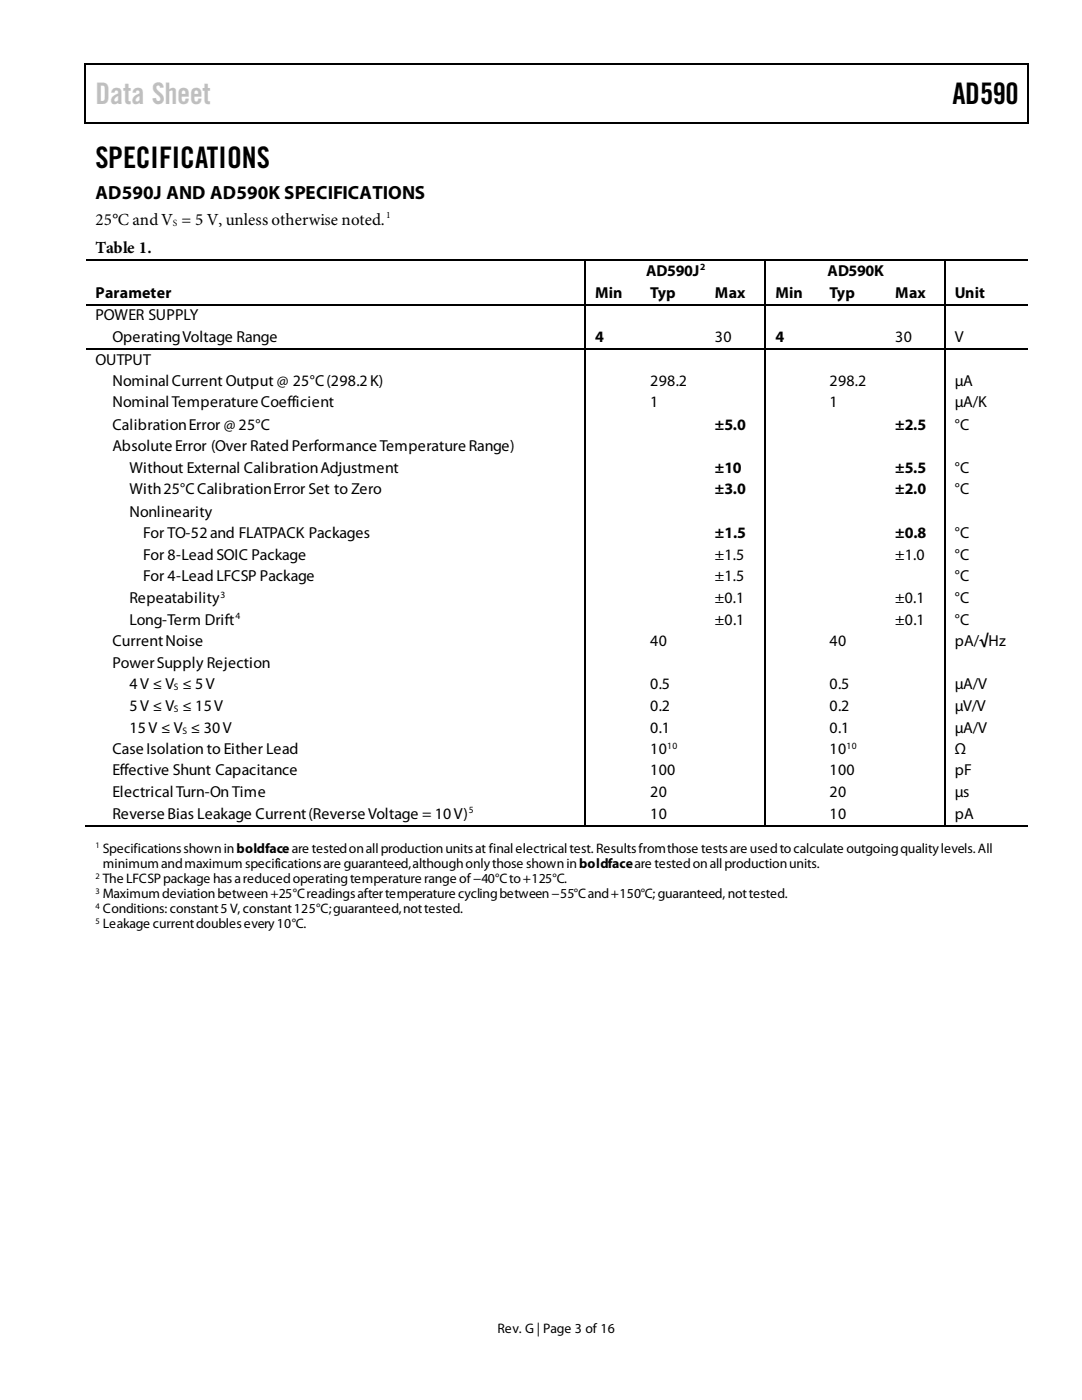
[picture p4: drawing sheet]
<svg xmlns="http://www.w3.org/2000/svg" width="216mm" height="279mm" viewBox="0 0 216 279" stroke-linecap="round" stroke-linejoin="round" font-family="sans-serif">
<defs><g id="words">
<text font-size="5.9" fill="#c1c1c1" x="19" y="20.7">Data Sheet</text>
<g font-size="5.9">
<text x="190.1" y="20.7">AD590</text>
<text x="19" y="33.4">SPECIFICATIONS</text>
</g>
<text font-size="3.8" x="19" y="39.8">AD590J AND AD590K SPECIFICATIONS</text>
<g font-size="3.4">
<text x="19" y="44.9">25°C and V = 5 V, unless otherwise noted.</text>
<text x="19" y="50.6">Table 1.</text>
</g>
<g font-size="3.2">
<text x="19" y="59.5">Parameter</text>
<text x="118.7" y="59.5">Min</text>
<text x="128.9" y="55">AD590J</text>
<text x="129.8" y="59.5">Typ</text>
<text x="142.7" y="59.5">Max</text>
<text x="154.7" y="59.5">Min</text>
<text x="165.1" y="55">AD590K</text>
<text x="165.5" y="59.5">Typ</text>
<text x="178.6" y="59.5">Max</text>
<text x="190.5" y="59.5">Unit</text>
<text x="19" y="63.9">POWER SUPPLY</text>
<text x="22.4" y="68.2">Operating Voltage Range</text>
<text x="118.7" y="68.2">4</text>
<text x="142.7" y="68.2">30</text>
<text x="154.7" y="68.2">4</text>
<text x="178.6" y="68.2">30</text>
<text x="190.5" y="68.2">V</text>
<text x="19" y="72.8">OUTPUT</text>
<text x="22.4" y="77">Nominal Current Output @ 25°C (298.2K)</text>
<text x="129.8" y="77">298.2</text>
<text x="165.5" y="77">298.2</text>
<text x="190.5" y="77">µA</text>
<text x="22.4" y="81.3">Nominal Temperature Coefficient</text>
<text x="129.8" y="81.3">1</text>
<text x="165.5" y="81.3">1</text>
<text x="190.5" y="81.3">µA/K</text>
<text x="22.4" y="85.7">Calibration Error @ 25°C</text>
<text x="22.4" y="90">Absolute Error (Over Rated Performance Temperature Range)</text>
<text x="142.7" y="85.7">±5.0</text>
<text x="178.6" y="85.7">±2.5</text>
<text x="190.5" y="85.7">°C</text>
<text x="25.8" y="94.4">Without External CalibrationAdjustment</text>
<text x="142.7" y="94.4">±10</text>
<text x="178.6" y="94.4">±5.5</text>
<text x="190.5" y="94.4">°C</text>
<text x="25.8" y="98.6">With 25°C Calibration Error Set to Zero</text>
<text x="142.7" y="98.6">±3.0</text>
<text x="178.6" y="98.6">±2.0</text>
<text x="190.5" y="98.6">°C</text>
<text x="25.8" y="103.1">Nonlinearity</text>
<text x="28.6" y="107.3">For TO-52 and FLATPACK Packages</text>
<text x="142.7" y="107.3">±1.5</text>
<text x="178.6" y="107.3">±0.8</text>
<text x="190.5" y="107.3">°C</text>
<text x="28.6" y="111.8">For 8-Lead SOIC Package</text>
<text x="142.7" y="111.8">±1.5</text>
<text x="178.6" y="111.8">±1.0</text>
<text x="190.5" y="111.8">°C</text>
<text x="28.6" y="116">For 4-LeadLFCSP Package</text>
<text x="142.7" y="116">±1.5</text>
<text x="190.5" y="116">°C</text>
<text x="25.8" y="120.4">Repeatability</text>
<text x="25.8" y="124.7">Long-Term Drift</text>
<text x="142.7" y="120.4">±0.1</text>
<text x="142.7" y="124.7">±0.1</text>
<text x="178.6" y="120.4">±0.1</text>
<text x="178.6" y="124.7">±0.1</text>
<text x="190.5" y="120.4">°C</text>
<text x="190.5" y="124.7">°C</text>
<text x="22.4" y="128.9">Current Noise</text>
<text x="129.8" y="128.9">40</text>
<text x="165.5" y="128.9">40</text>
<text x="190.5" y="128.9">pA/√Hz</text>
<text x="22.4" y="133.3">Power Supply Rejection</text>
<text x="25.8" y="137.6">4V ≤ V ≤ 5 V</text>
<text x="129.8" y="137.6">0.5</text>
<text x="165.5" y="137.6">0.5</text>
<text x="190.5" y="137.6">µA/V</text>
<text x="25.8" y="141.8">5 V ≤ V ≤ 15 V</text>
<text x="129.8" y="141.8">0.2</text>
<text x="165.5" y="141.8">0.2</text>
<text x="190.5" y="141.8">µV/V</text>
<text x="25.8" y="146.3">15 V ≤ V ≤ 30 V</text>
<text x="129.8" y="146.3">0.1</text>
<text x="165.5" y="146.3">0.1</text>
<text x="190.5" y="146.3">µA/V</text>
<text x="22.4" y="150.5">Case Isolation to Either Lead</text>
<text x="22.4" y="154.7">Effective Shunt Capacitance</text>
<text x="129.8" y="150.5">10</text>
<text x="129.8" y="154.7">100</text>
<text x="165.5" y="150.5">10</text>
<text x="165.5" y="154.7">100</text>
<text x="190.5" y="150.5">Ω</text>
<text x="190.5" y="154.7">pF</text>
<text x="22.4" y="159">Electrical Turn-On Time</text>
<text x="129.8" y="159">20</text>
<text x="165.5" y="159">20</text>
<text x="190.5" y="159">µs</text>
<text x="22.4" y="163.4">Reverse Bias Leakage Current (Reverse Voltage = 10 V)</text>
<text x="129.8" y="163.4">10</text>
<text x="165.5" y="163.4">10</text>
<text x="190.5" y="163.4">pA</text>
</g>
<g font-size="2.8">
<text x="20.5" y="170.2">Specifications shown inboldfaceare tested on all production units at final electrical test. Results from those tests are used to calculate outgoing qualitylevels. All</text>
<text x="20.5" y="173.1">minimumand maximumspecifications are guaranteed, although only those shown inboldfaceare tested on all production units.</text>
<text x="20.5" y="176.3">The LFCSP package hasa reduced operating temperature range of −40°C to +125°C.</text>
<text x="20.5" y="179.3">Maximum deviation between +25°C readings after temperature cycling between−55°C and +150°C; guaranteed, not tested.</text>
<text x="20.5" y="182.2">Conditions: constant 5 V, constant125°C; guaranteed, not tested.</text>
<text x="20.5" y="185.2">Leakage current doubles every 10°C.</text>
<text x="99.3" y="266.1">Rev. G | Page 3 of 16</text>
</g>
<g font-size="1.9">
<text x="34.5" y="45.1">S</text>
<text x="77" y="43.6">1</text>
<text x="139.7" y="54">2</text>
<text x="44" y="119.4">3</text>
<text x="47" y="123.6">4</text>
<text x="34.7" y="137.8">S</text>
<text x="34.7" y="142">S</text>
<text x="36.4" y="146.5">S</text>
<text x="133.1" y="149.4">10</text>
<text x="168.9" y="149.4">10</text>
<text x="93.6" y="162.3">5</text>
</g>
<g font-size="1.7">
<text x="19" y="169.3">1</text>
<text x="19" y="175.5">2</text>
<text x="19" y="178.4">3</text>
<text x="19" y="181.4">4</text>
<text x="19" y="184.4">5</text>
</g>
</g></defs>
<g fill="#000">
<path d="M16.9 12.7h.2v1.1h-.2zM16.9 12.7h.2v.2h-.2zM82.8 12.7h.2v.2h-.2zM205.1 12.7h.2v1.1h-.2zM205.1 12.7h.2v.2h-.2zM16.9 24.3h.2v.3h-.2zM82.5 24.3h.3v.3h-.3zM205.1 24.3h.2v.3h-.2zM116.6 51.9h.2v.2h-.2zM152.6 51.9h.2v.2h-.2zM188.4 51.9h.2v.2h-.2zM116.6 60.7h.2v.3h-.2z"/>
<path d="M116.6 69.6h.2v.2h-.2zM127.8 60.7h.3v.3h-.3zM127.8 69.6h.3v.2h-.3zM140.8 60.7h.2v.3h-.2zM140.8 69.6h.2v.2h-.2zM152.6 60.7h.2v.3h-.2zM152.6 69.6h.2v.2h-.2zM163.6 60.7h.2v.3h-.2zM163.6 69.6h.2v.2h-.2zM176.7 60.7h.3v.3h-.3zM176.7 69.6h.3v.2h-.3zM188.4 60.7h.2v.3h-.2z"/>
<path d="M188.4 69.6h.2v.2h-.2zM116.6 164.7h.2v.2h-.2zM127.6 164.7h.2v.2h-.2zM140.5 164.7h.3v.2h-.3zM152.6 164.7h.2v.2h-.2zM163.4 164.7h.2v.2h-.2zM176.5 164.7h.2v.2h-.2zM188.4 164.7h.2v.2h-.2z"/>
</g>
<g fill="none" stroke="#000" stroke-width=".21">
<path d="M17 13.8v10.5M17.1 12.8h65.7M83 12.8h122.1M205.2 13.8v10.5M17.1 24.4h188M17.1 52h99.5M116.7 52.1v8.6M116.8 52h35.8M152.7 52.1v8.6M152.8 52h35.6M188.5 52.1v8.6M188.6 52h16.5"/>
<path d="M17.1 60.9h99.5M17.1 69.7h99.5M116.7 61v8.6M116.7 69.8v94.9M116.8 60.9h11M116.8 69.7h11M128.1 60.9h12.7M128.1 69.7h12.7M141 60.9h11.6M141 69.7h11.6M152.7 61v8.6M152.7 69.8v94.9"/>
<path d="M152.8 60.9h10.8M152.8 69.7h10.8M163.8 60.9h12.9M163.8 69.7h12.9M177 60.9h11.4M177 69.7h11.4M188.5 61v8.6M188.5 69.8v94.9M188.6 60.9h16.5M188.6 69.7h16.5M16.9 164.8h99.7M116.8 164.8h35.8"/>
<path d="M152.8 164.8h35.6M188.6 164.8h16.5"/>
</g>
<use href="#words"/>
</svg>
